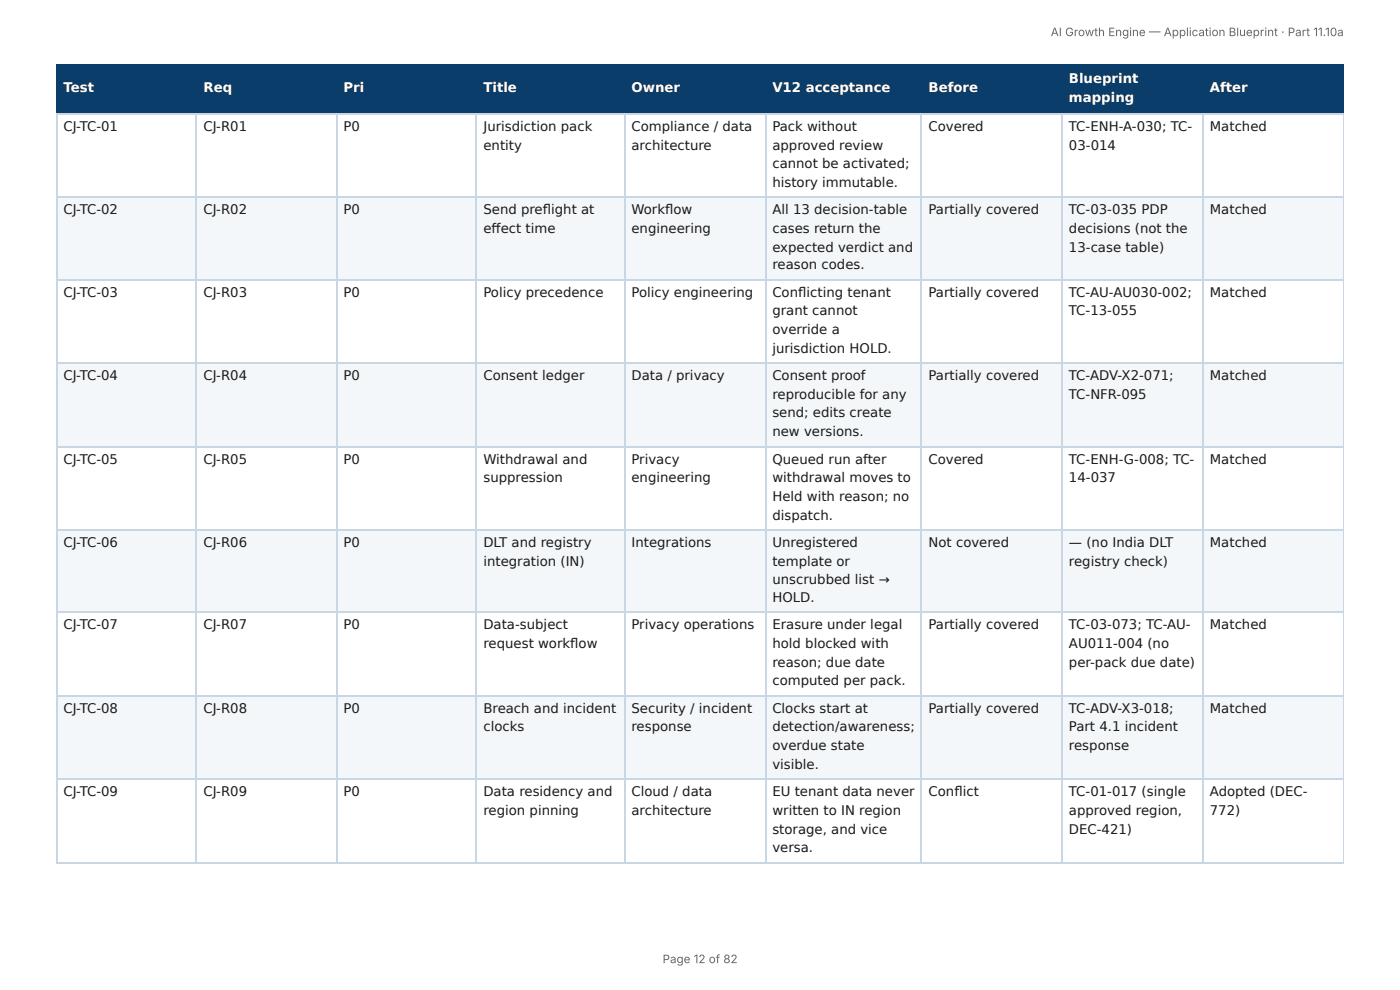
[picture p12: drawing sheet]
<svg xmlns="http://www.w3.org/2000/svg" width="297mm" height="210mm" viewBox="0 0 297 210" stroke-linecap="round" stroke-linejoin="round" font-family="sans-serif">
<defs><g id="words">
<g font-size="2.8" fill="#fff">
<text x="227" y="17.7">Blueprint</text>
<text x="13.5" y="19.6">Test</text>
<text x="43.2" y="19.6">Req</text>
<text x="73" y="19.6">Pri</text>
<text x="102.7" y="19.6">Title</text>
<text x="134.1" y="19.6">Owner</text>
<text x="164" y="19.6">V12 acceptance</text>
<text x="197.2" y="19.6">Before</text>
<text x="227" y="21.7">mapping</text>
<text x="257" y="19.6">After</text>
</g>
<g font-size="2.8" fill="#1a1a1a">
<text x="13.5" y="27.8">CJ-TC-01</text>
<text x="43.2" y="27.8">CJ-R01</text>
<text x="73" y="27.8">P0</text>
<text x="102.7" y="27.8">Jurisdiction pack</text>
<text x="134.1" y="27.8">Compliance / data</text>
<text x="164" y="27.8">Pack without</text>
<text x="197.2" y="27.8">Covered</text>
<text x="227" y="27.8">TC-ENH-A-030; TC-</text>
<text x="257" y="27.8">Matched</text>
<text x="102.7" y="31.8">entity</text>
<text x="134.1" y="31.8">architecture</text>
<text x="164" y="31.8">approved review</text>
<text x="164" y="35.7">cannot be activated;</text>
<text x="227" y="31.8">03-014</text>
<text x="164" y="39.7">history immutable.</text>
<text x="13.5" y="45.5">CJ-TC-02</text>
<text x="43.2" y="45.5">CJ-R02</text>
<text x="73" y="45.5">P0</text>
<text x="102.7" y="45.5">Send prefl ight at</text>
<text x="134.1" y="45.5">Workfl ow</text>
<text x="164" y="45.5">All 13 decision-table</text>
<text x="197.2" y="45.5">Partially covered</text>
<text x="227" y="45.5">TC-03-035 PDP</text>
<text x="257" y="45.5">Matched</text>
<text x="102.7" y="49.5">eff ect time</text>
<text x="134.1" y="49.5">engineering</text>
<text x="164" y="49.5">cases return the</text>
<text x="164" y="53.4">expected verdict and</text>
<text x="227" y="49.5">decisions (not the</text>
<text x="227" y="53.4">13-case table)</text>
<text x="164" y="57.2">reason codes.</text>
<text x="13.5" y="63">CJ-TC-03</text>
<text x="43.2" y="63">CJ-R03</text>
<text x="73" y="63">P0</text>
<text x="102.7" y="63">Policy precedence</text>
<text x="134.1" y="63">Policy engineering</text>
<text x="164" y="63">Confl icting tenant</text>
<text x="197.2" y="63">Partially covered</text>
<text x="227" y="63">TC-AU-AU030-002;</text>
<text x="257" y="63">Matched</text>
<text x="164" y="66.9">grant cannot</text>
<text x="164" y="70.9">override a</text>
<text x="227" y="66.9">TC-13-055</text>
<text x="164" y="74.9">jurisdiction HOLD.</text>
<text x="13.5" y="80.7">CJ-TC-04</text>
<text x="43.2" y="80.7">CJ-R04</text>
<text x="73" y="80.7">P0</text>
<text x="102.7" y="80.7">Consent ledger</text>
<text x="134.1" y="80.7">Data / privacy</text>
<text x="164" y="80.7">Consent proof</text>
<text x="197.2" y="80.7">Partially covered</text>
<text x="227" y="80.7">TC-ADV-X2-071;</text>
<text x="257" y="80.7">Matched</text>
<text x="164" y="84.7">reproducible for any</text>
<text x="164" y="88.6">send; edits create</text>
<text x="227" y="84.7">TC-NFR-095</text>
<text x="164" y="92.6">new versions.</text>
<text x="13.5" y="98.4">CJ-TC-05</text>
<text x="43.2" y="98.4">CJ-R05</text>
<text x="73" y="98.4">P0</text>
<text x="102.7" y="98.4">Withdrawal and</text>
<text x="134.1" y="98.4">Privacy</text>
<text x="164" y="98.4">Queued run after</text>
<text x="197.2" y="98.4">Covered</text>
<text x="227" y="98.4">TC-ENH-G-008; TC-</text>
<text x="257" y="98.4">Matched</text>
<text x="102.7" y="102.4">suppression</text>
<text x="134.1" y="102.4">engineering</text>
<text x="164" y="102.4">withdrawal moves to</text>
<text x="164" y="106.4">Held with reason; no</text>
<text x="227" y="102.4">14-037</text>
<text x="164" y="110.3">dispatch.</text>
<text x="13.5" y="116.2">CJ-TC-06</text>
<text x="43.2" y="116.2">CJ-R06</text>
<text x="73" y="116.2">P0</text>
<text x="102.7" y="116.2">DLT and registry</text>
<text x="134.1" y="116.2">Integrations</text>
<text x="164" y="116.2">Unregistered</text>
<text x="197.2" y="116.2">Not covered</text>
<text x="227" y="116.2">— (no India DLT</text>
<text x="257" y="116.2">Matched</text>
<text x="102.7" y="120.1">integration (IN)</text>
<text x="164" y="120.1">template or</text>
<text x="164" y="124.1">unscrubbed list →</text>
<text x="227" y="120.1">registry check)</text>
<text x="164" y="127.8">HOLD.</text>
<text x="13.5" y="133.6">CJ-TC-07</text>
<text x="43.2" y="133.6">CJ-R07</text>
<text x="73" y="133.6">P0</text>
<text x="102.7" y="133.6">Data-subject</text>
<text x="102.7" y="137.6">request workfl ow</text>
<text x="134.1" y="133.6">Privacy operations</text>
<text x="164" y="133.6">Erasure under legal</text>
<text x="164" y="137.6">hold blocked with</text>
<text x="197.2" y="133.6">Partially covered</text>
<text x="227" y="133.6">TC-03-073; TC-AU-</text>
<text x="227" y="137.6">AU011-004 (no</text>
<text x="257" y="133.6">Matched</text>
<text x="164" y="141.6">reason; due date</text>
<text x="227" y="141.6">per-pack due date)</text>
<text x="164" y="145.5">computed per pack.</text>
<text x="13.5" y="151.3">CJ-TC-08</text>
<text x="43.2" y="151.3">CJ-R08</text>
<text x="73" y="151.3">P0</text>
<text x="102.7" y="151.3">Breach and incident</text>
<text x="102.7" y="155.3">clocks</text>
<text x="134.1" y="151.3">Security / incident</text>
<text x="134.1" y="155.3">response</text>
<text x="164" y="151.3">Clocks start at</text>
<text x="164" y="155.3">detection/awareness;</text>
<text x="197.2" y="151.3">Partially covered</text>
<text x="227" y="151.3">TC-ADV-X3-018;</text>
<text x="227" y="155.3">Part 4.1 incident</text>
<text x="257" y="151.3">Matched</text>
<text x="164" y="159.3">overdue state</text>
<text x="227" y="159.3">response</text>
<text x="164" y="163.2">visible.</text>
<text x="13.5" y="169.1">CJ-TC-09</text>
<text x="43.2" y="169.1">CJ-R09</text>
<text x="73" y="169.1">P0</text>
<text x="102.7" y="169.1">Data residency and</text>
<text x="102.7" y="173">region pinning</text>
<text x="134.1" y="169.1">Cloud / data</text>
<text x="134.1" y="173">architecture</text>
<text x="164" y="169.1">EU tenant data never</text>
<text x="164" y="173">written to IN region</text>
<text x="197.2" y="169.1">Confl ict</text>
<text x="227" y="169.1">TC-01-017 (single</text>
<text x="227" y="173">approved region,</text>
<text x="257" y="169.1">Adopted (DEC-</text>
<text x="257" y="173">772)</text>
<text x="164" y="177">storage, and vice</text>
<text x="227" y="177">DEC-421)</text>
<text x="164" y="181">versa.</text>
</g>
<g font-size="2.5" fill="#666">
<text x="223.2" y="7.7">AI Growth Engine — Application Blueprint · Part 11.10a</text>
<text x="140.7" y="204.5">Page 12 of 82</text>
</g>
</g></defs>
<g fill="#0b3d6b">
<path d="M12.2 14h29.6v10.1h-29.6z"/>
<path d="M41.8 14h29.6v10.1h-29.6z"/>
<path d="M71.4 14h29.9v10.1h-29.9z"/>
<path d="M101.3 14h31.3v10.1h-31.3z"/>
<path d="M132.6 14h30.1v10.1h-30.1z"/>
<path d="M162.7 14h33.1v10.1h-33.1z"/>
<path d="M195.8 14h29.9v10.1h-29.9z"/>
<path d="M225.7 14h29.9v10.1h-29.9z"/>
<path d="M255.6 14h29.8v10.1h-29.8z"/>
</g>
<g fill="#f4f7fa">
<path d="M12.2 41.8h29.6v17.7h-29.6z"/>
<path d="M41.8 41.8h29.6v17.7h-29.6z"/>
<path d="M71.4 41.8h29.9v17.7h-29.9z"/>
<path d="M101.3 41.8h31.3v17.7h-31.3z"/>
<path d="M132.6 41.8h30.1v17.7h-30.1z"/>
<path d="M162.7 41.8h33.1v17.7h-33.1z"/>
<path d="M195.8 41.8h29.9v17.7h-29.9z"/>
<path d="M225.7 41.8h29.9v17.7h-29.9z"/>
<path d="M255.6 41.8h29.8v17.7h-29.8z"/>
<path d="M12.2 77.3h29.6v17.4h-29.6z"/>
<path d="M41.8 77.3h29.6v17.4h-29.6z"/>
<path d="M71.4 77.3h29.9v17.4h-29.9z"/>
<path d="M101.3 77.3h31.3v17.4h-31.3z"/>
<path d="M132.6 77.3h30.1v17.4h-30.1z"/>
<path d="M162.7 77.3h33.1v17.4h-33.1z"/>
<path d="M195.8 77.3h29.9v17.4h-29.9z"/>
<path d="M225.7 77.3h29.9v17.4h-29.9z"/>
<path d="M255.6 77.3h29.8v17.4h-29.8z"/>
<path d="M12.2 112.4h29.6v17.8h-29.6z"/>
<path d="M41.8 112.4h29.6v17.8h-29.6z"/>
<path d="M71.4 112.4h29.9v17.8h-29.9z"/>
<path d="M101.3 112.4h31.3v17.8h-31.3z"/>
<path d="M132.6 112.4h30.1v17.8h-30.1z"/>
<path d="M162.7 112.4h33.1v17.8h-33.1z"/>
<path d="M195.8 112.4h29.9v17.8h-29.9z"/>
<path d="M225.7 112.4h29.9v17.8h-29.9z"/>
<path d="M255.6 112.4h29.8v17.8h-29.8z"/>
<path d="M12.2 147.9h29.6v17.5h-29.6z"/>
<path d="M41.8 147.9h29.6v17.5h-29.6z"/>
<path d="M71.4 147.9h29.9v17.5h-29.9z"/>
<path d="M101.3 147.9h31.3v17.5h-31.3z"/>
<path d="M132.6 147.9h30.1v17.5h-30.1z"/>
<path d="M162.7 147.9h33.1v17.5h-33.1z"/>
<path d="M195.8 147.9h29.9v17.5h-29.9z"/>
<path d="M225.7 147.9h29.9v17.5h-29.9z"/>
<path d="M255.6 147.9h29.8v17.5h-29.8z"/>
</g>
<path d="M11.9 13.9h273.5M12 13.8v10.5M41.7 13.8v10.5M71.6 13.8v10.5M101.2 13.8v10.5M132.7 13.8v10.5M162.6 13.8v10.5M195.7 13.8v10.5M225.6 13.8v10.5M255.5 13.8v10.5M11.9 24.2h273.5" fill="none" stroke="#0b3d6b" stroke-width=".26"/>
<path d="M285.3 13.8v10.5" fill="none" stroke="#0b3d6b" stroke-width=".21"/>
<g fill="none" stroke="#c9d6e3" stroke-width=".26">
<path d="M11.9 24.2h273.5M12 24.3v158.8M41.7 24.3v158.8M71.6 24.3v158.8M101.2 24.3v158.8M132.7 24.3v158.8M162.6 24.3v158.8M195.7 24.3v158.8M225.6 24.3v158.8M255.5 24.3v158.8M11.9 41.9h273.5M11.9 59.4h273.5"/>
<path d="M11.9 77.1h273.5M11.9 94.9h273.5M11.9 112.6h273.5M11.9 130h273.5M11.9 147.8h273.5M11.9 165.5h273.5M11.9 183.2h273.5"/>
</g>
<path d="M285.3 24.3v158.8" fill="none" stroke="#c9d6e3" stroke-width=".21"/>
<use href="#words"/>
</svg>
